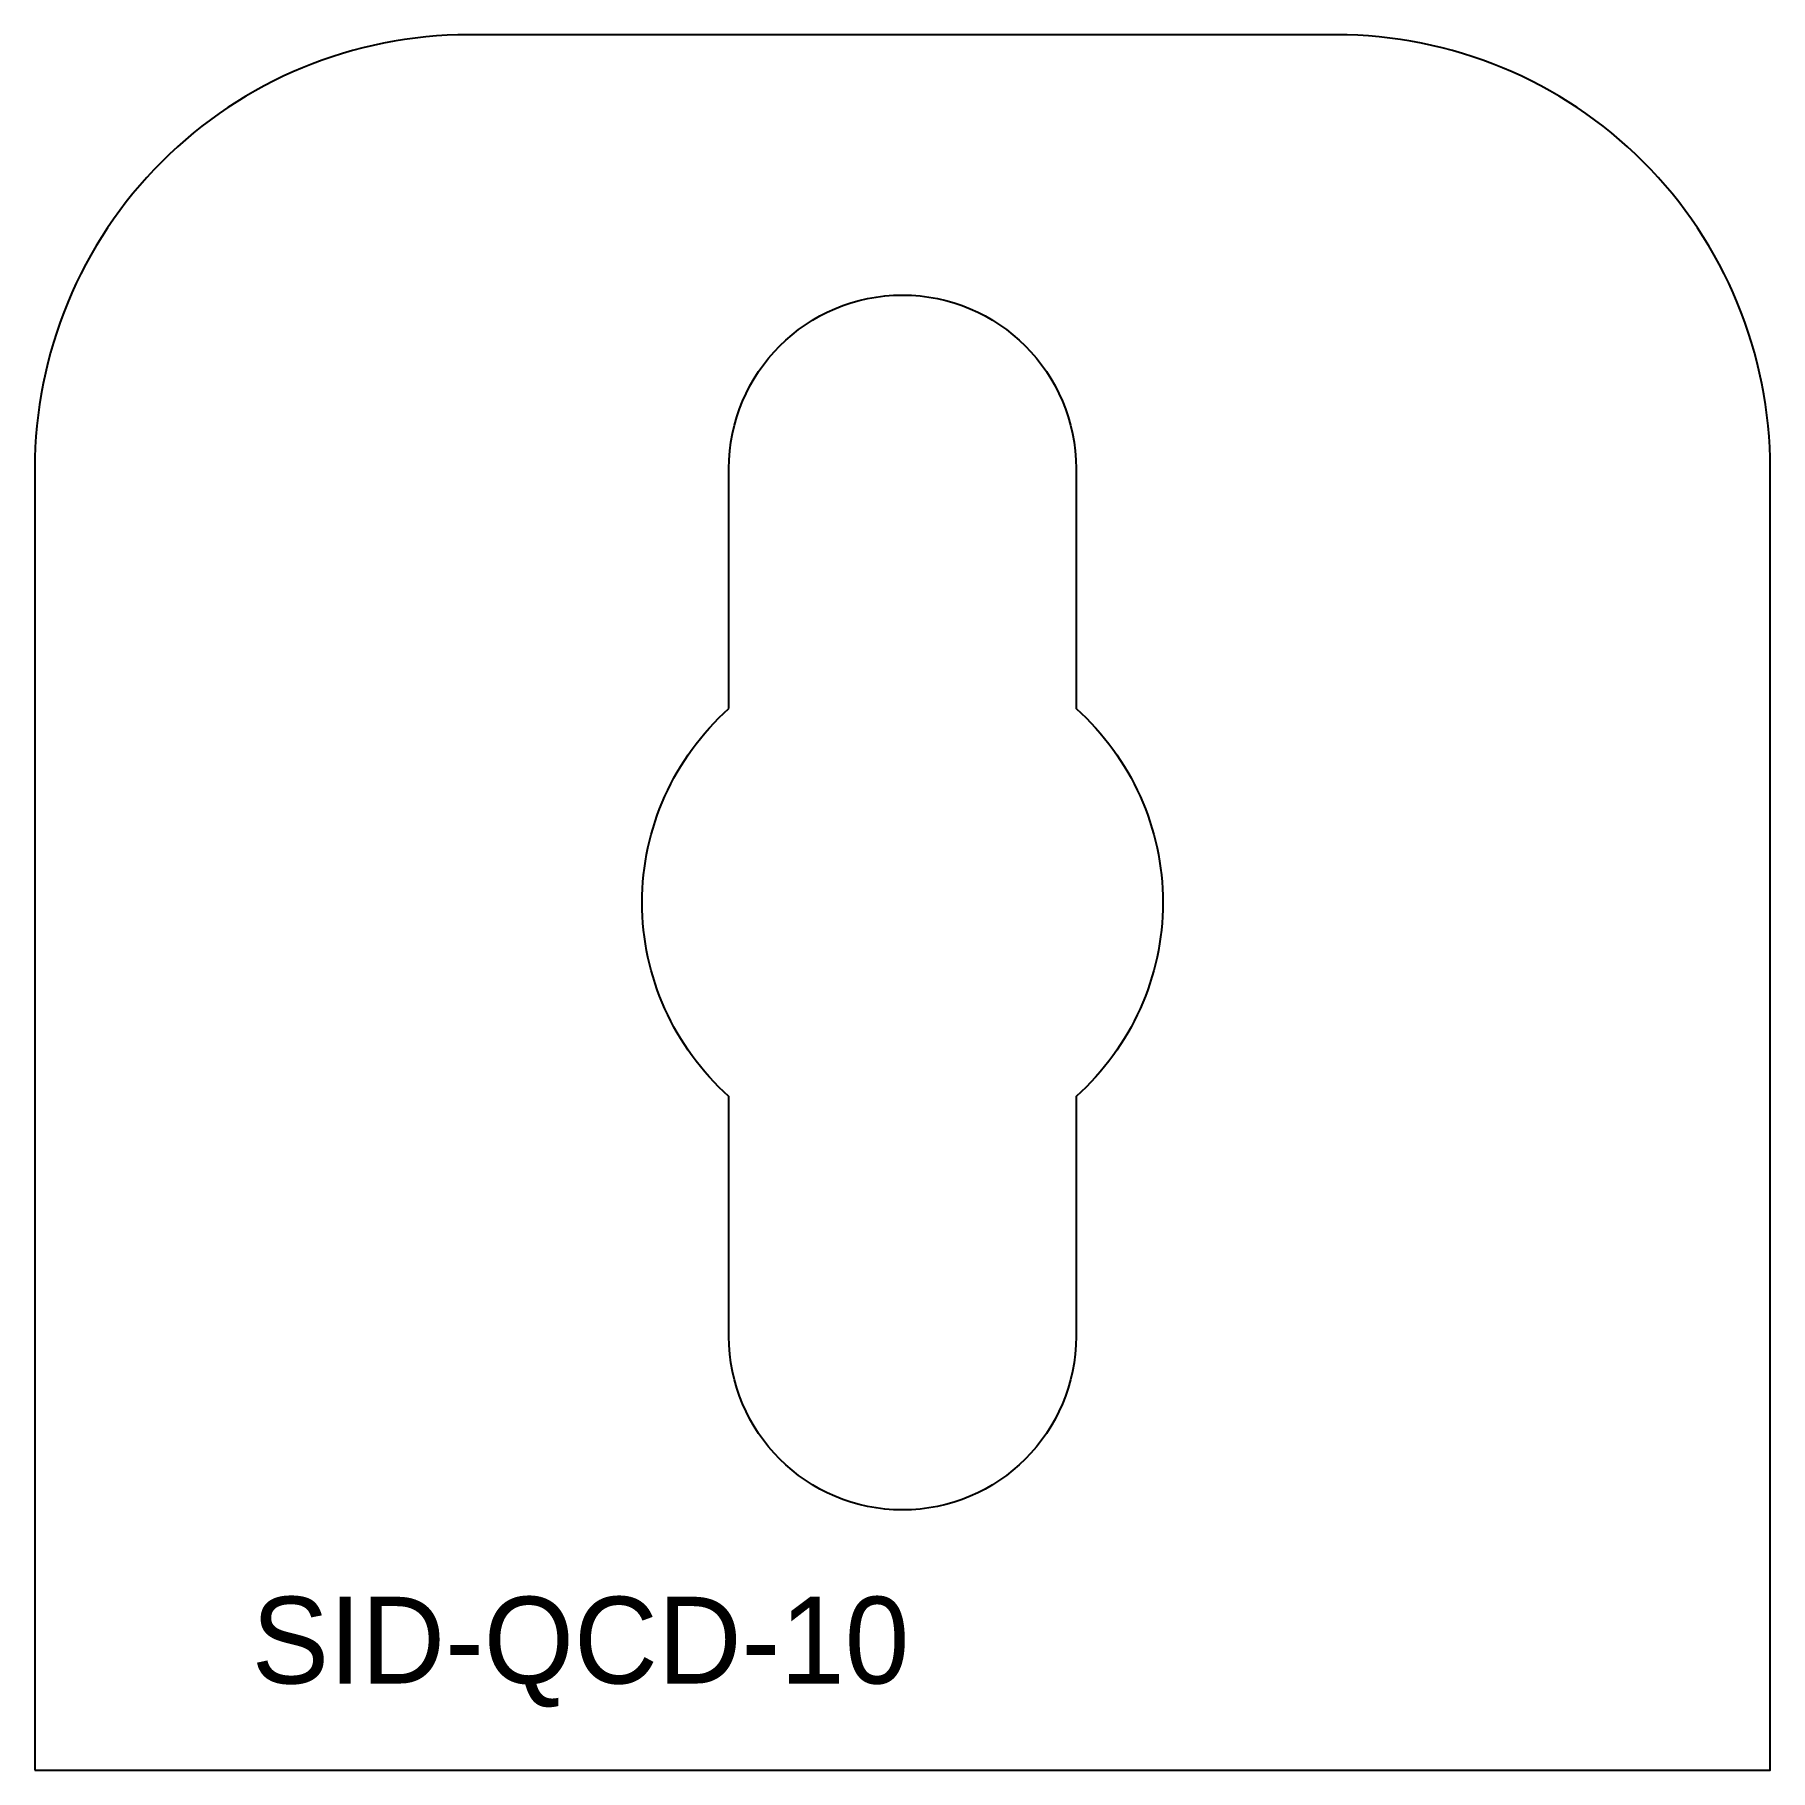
# Model space of a CAD drawing. Header units: millimetres. Extents: x 0 to 40, y 0 to 40.
import ezdxf

# ---------------------------------------------------------------- set-up
doc = ezdxf.new("R2010")
doc.units = ezdxf.units.MM

msp = doc.modelspace()

# ---------------------------------------------------------------- linework, layer by layer
for points in [[(0, 0), (40, 0), (40, 30, 0.414214), (30, 40), (10, 40, 0.414214), (0, 30)], [(16, 24.472), (16, 30, -1), (24, 30), (24, 24.472, -0.447214), (24, 15.528), (24, 10, -1), (16, 10), (16, 15.528, -0.447214)]]:
    msp.add_lwpolyline(points, format="xyb", close=True)

# ---------------------------------------------------------------- texts
at = {"insert": (5, 4), "char_height": 2, "attachment_point": 1}
msp.add_mtext_dynamic_manual_height_columns('SID-QCD-10', width=27, gutter_width=1, heights=[0], dxfattribs=at)

doc.saveas('drawing.dxf')
